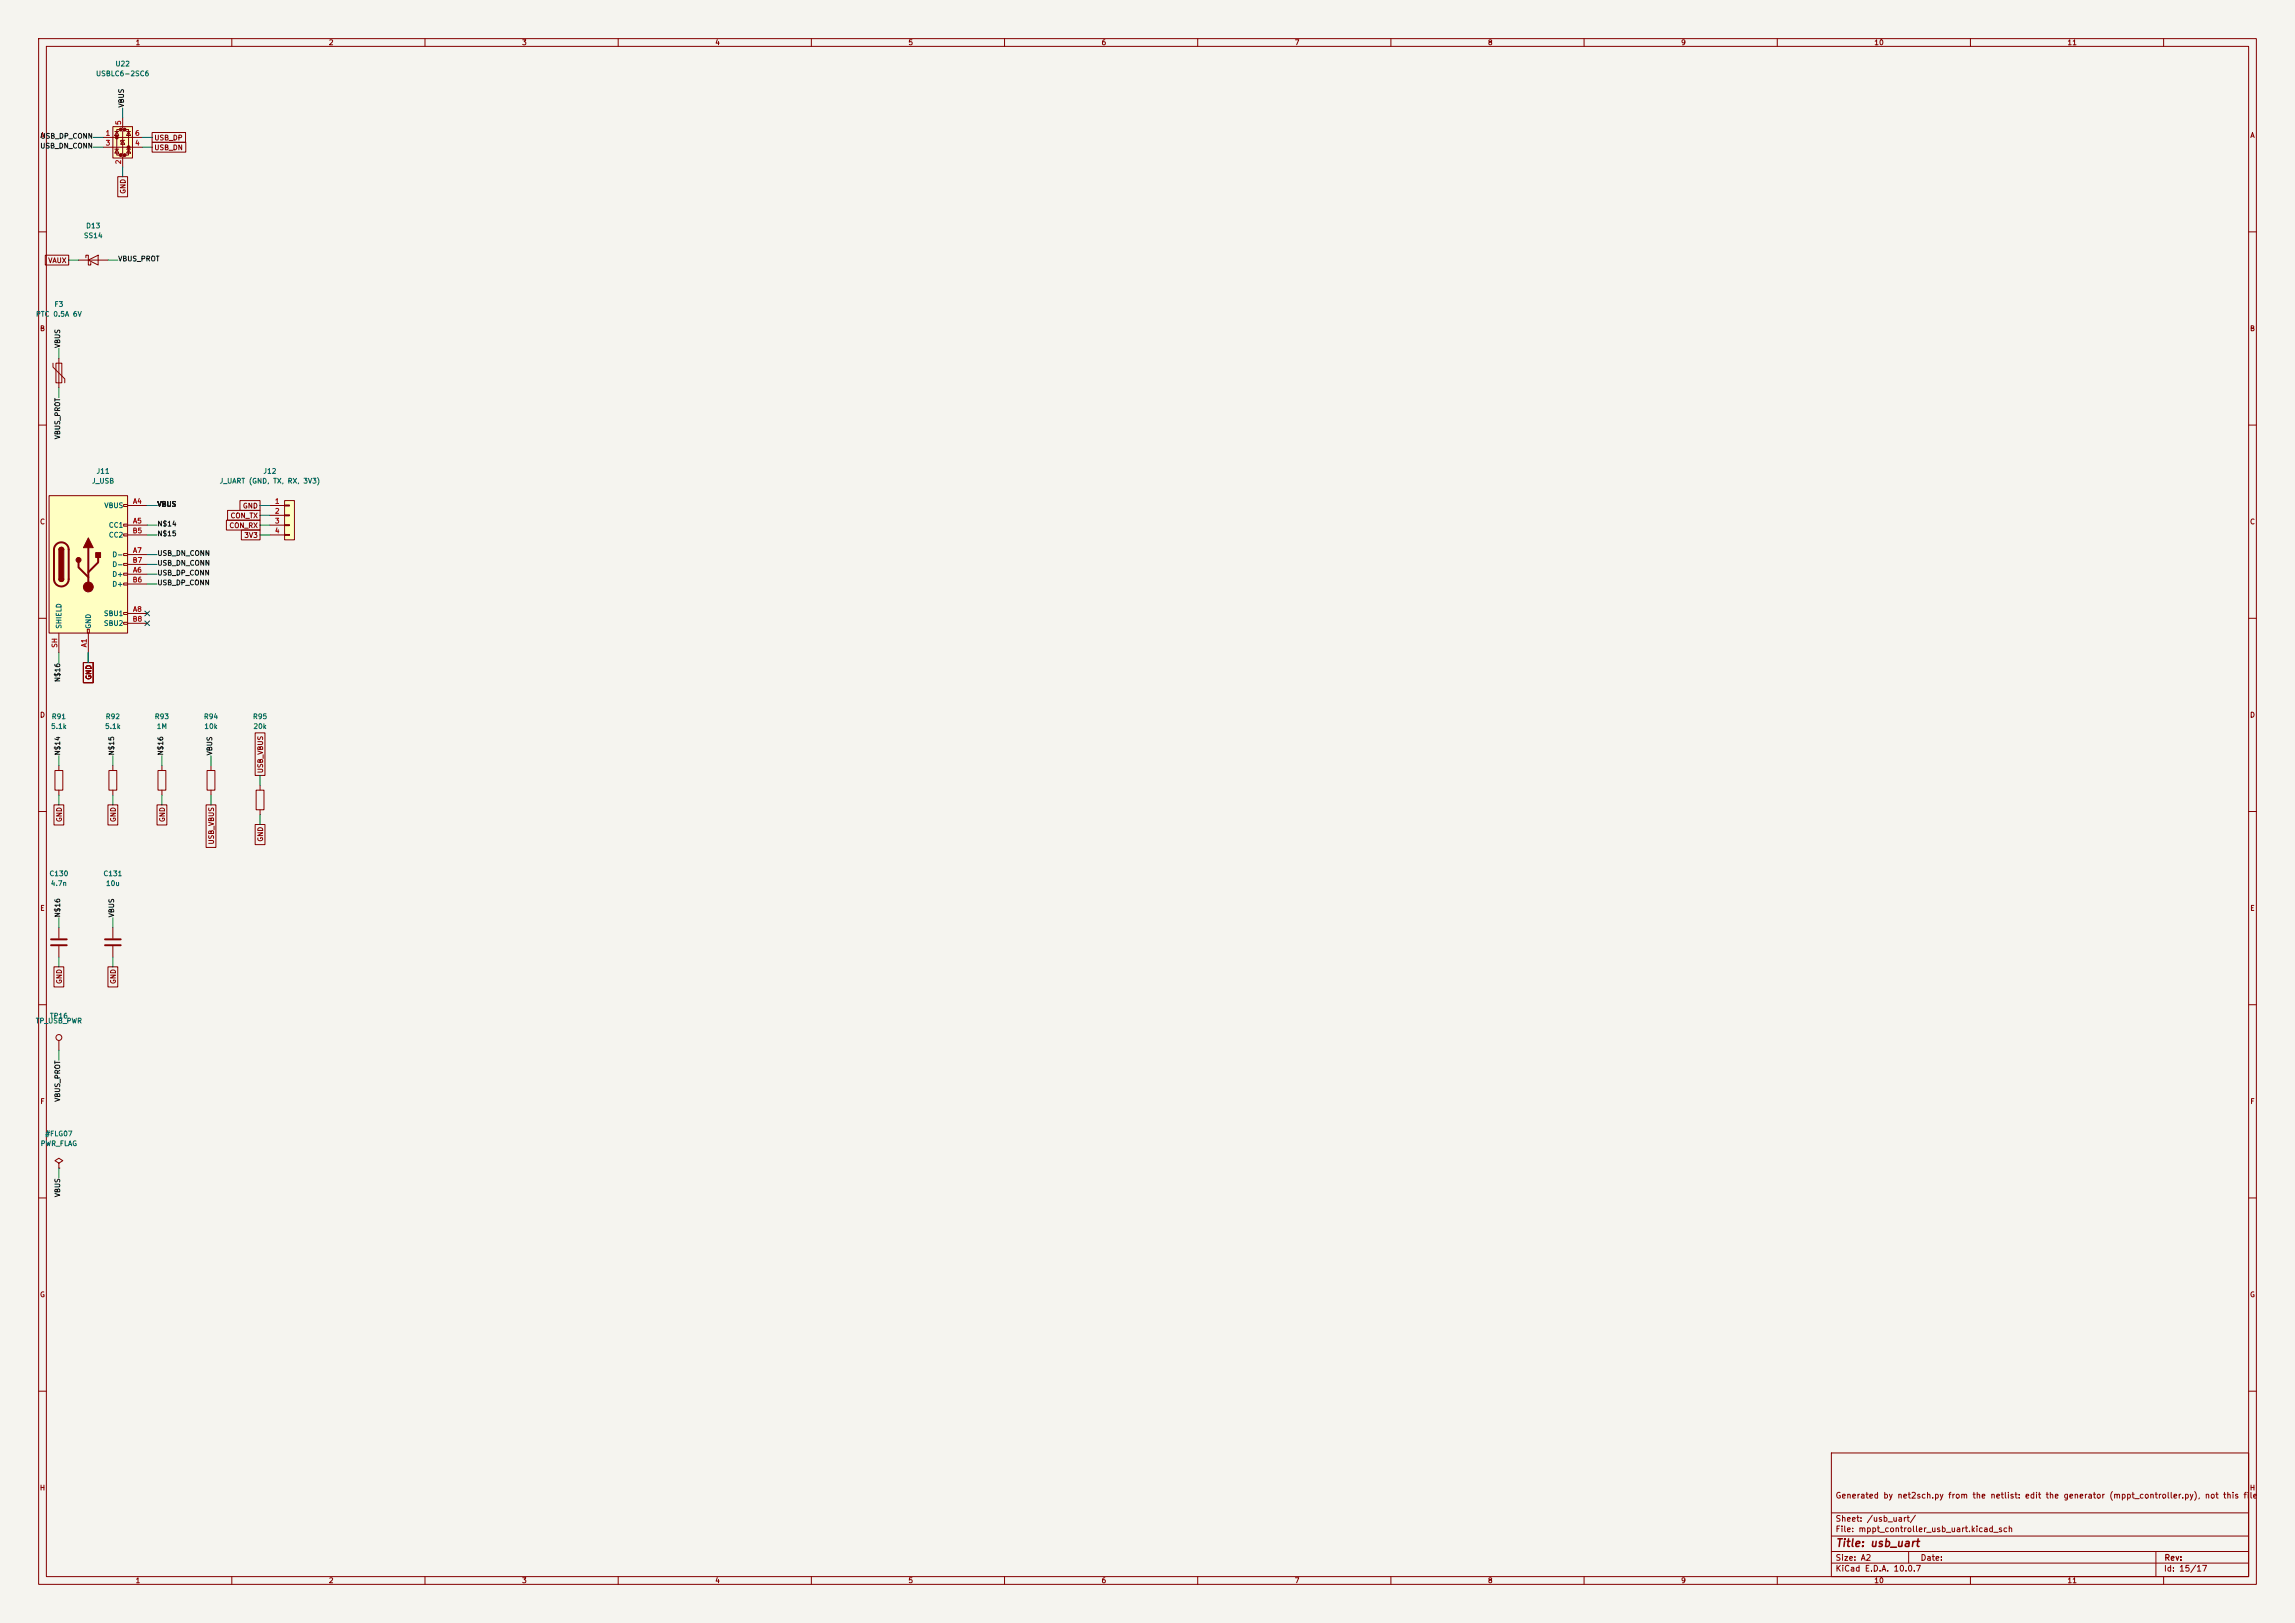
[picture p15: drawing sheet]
<svg xmlns="http://www.w3.org/2000/svg" width="594mm" height="420mm" viewBox="0 0 594 420" stroke-linecap="round" stroke-linejoin="round" font-family="sans-serif">
<defs><g id="words">
<text font-size="2" fill="#840000" x="475" y="400.8">Title: usb_uart</text>
<g font-size="1.5" fill="#840000">
<text x="475" y="388.1">Generated by net2sch.py from the netlist: edit the generator (mppt_controller.py), not this file</text>
<text x="475" y="394.1">Sheet: /usb_uart/</text>
<text x="475" y="396.8">File: mppt_controller_usb_uart.kicad_sch</text>
<text x="475" y="407">KiCad E.D.A. 10.0.7</text>
<text x="475" y="404.2">Size: A2</text>
<text x="497" y="404.2">Date:</text>
<text x="560" y="407">Id: 15/17</text>
<text x="560.1" y="404.2">Rev:</text>
</g>
<g font-size="1.3" fill="#840000">
<text x="35" y="12">1</text>
<text x="85" y="12">2</text>
<text x="135" y="12">3</text>
<text x="185" y="12">4</text>
<text x="235" y="12">5</text>
<text x="285" y="12">6</text>
<text x="335" y="12">7</text>
<text x="385" y="12">8</text>
<text x="435" y="12">9</text>
<text x="485" y="12">10</text>
<text x="535" y="12">11</text>
<text x="10.3" y="36">A</text>
<text x="582.3" y="36">A</text>
<text x="39.8" y="36.6">USB_DP</text>
<text x="39.8" y="39.2">USB_DN</text>
<text x="32.8" y="50.3" transform="rotate(-90 32.8 50.3)">GND</text>
<text x="12.4" y="68.4">VAUX</text>
<text x="10.2" y="86">B</text>
<text x="582.2" y="86">B</text>
<text x="62.7" y="131.9">GND</text>
<text x="10.2" y="136">C</text>
<text x="59.2" y="136.9">CON_RX</text>
<text x="59.5" y="134.4">CON_TX</text>
<text x="582.2" y="136">C</text>
<text x="63.1" y="139.5">3V3</text>
<text x="23.9" y="176" transform="rotate(-90 23.9 176)">GND</text>
<text x="10.2" y="186">D</text>
<text x="582.2" y="186">D</text>
<text x="68.4" y="200.2" transform="rotate(-90 68.4 200.2)">USB_VBUS</text>
<text x="16.3" y="212.9" transform="rotate(-90 16.3 212.9)">GND</text>
<text x="30.3" y="212.9" transform="rotate(-90 30.3 212.9)">GND</text>
<text x="43" y="212.9" transform="rotate(-90 43 212.9)">GND</text>
<text x="55.7" y="218.7" transform="rotate(-90 55.7 218.7)">USB_VBUS</text>
<text x="68.4" y="217.9" transform="rotate(-90 68.4 217.9)">GND</text>
<text x="10.3" y="236">E</text>
<text x="582.3" y="236">E</text>
<text x="16.3" y="254.8" transform="rotate(-90 16.3 254.8)">GND</text>
<text x="30.3" y="254.8" transform="rotate(-90 30.3 254.8)">GND</text>
<text x="10.3" y="286">F</text>
<text x="582.3" y="286">F</text>
<text x="10.2" y="336">G</text>
<text x="582.2" y="336">G</text>
<text x="10.2" y="386">H</text>
<text x="582.2" y="386">H</text>
<text x="35" y="410">1</text>
<text x="85" y="410">2</text>
<text x="135" y="410">3</text>
<text x="185" y="410">4</text>
<text x="235" y="410">5</text>
<text x="285" y="410">6</text>
<text x="335" y="410">7</text>
<text x="385" y="410">8</text>
<text x="435" y="410">9</text>
<text x="485" y="410">10</text>
<text x="535" y="410">11</text>
</g>
<g font-size="1.3" fill="#006464">
<text x="29.7" y="17.5">U22</text>
<text x="24.7" y="20">USBLC6-2SC6</text>
<text x="22.2" y="59.4">D13</text>
<text x="21.6" y="61.9">SS14</text>
<text x="9.2" y="82.2">PTC 0.5A 6V</text>
<text x="14" y="79.7">F3</text>
<text x="23.7" y="125.4">J_USB</text>
<text x="24.8" y="122.9">J11</text>
<text x="56.7" y="125.4">J_UART (GND, TX, RX, 3V3)</text>
<text x="68" y="122.9">J12</text>
<text x="26.9" y="131.8">VBUS</text>
<text x="28" y="136.9">CC1</text>
<text x="28" y="139.4">CC2</text>
<text x="28.9" y="149.6">D+</text>
<text x="28.9" y="144.5">D-</text>
<text x="28.9" y="147">D-</text>
<text x="28.9" y="152.1">D+</text>
<text x="26.8" y="159.7">SBU1</text>
<text x="16.2" y="162.8" transform="rotate(-90 16.2 162.8)">SHIELD</text>
<text x="23.8" y="162.8" transform="rotate(-90 23.8 162.8)">GND</text>
<text x="26.8" y="162.3">SBU2</text>
<text x="13.1" y="188.9">5.1k</text>
<text x="13.3" y="186.4">R91</text>
<text x="27.1" y="188.9">5.1k</text>
<text x="27.2" y="186.4">R92</text>
<text x="39.9" y="186.4">R93</text>
<text x="40.5" y="188.9">1M</text>
<text x="52.6" y="186.4">R94</text>
<text x="52.8" y="188.9">10k</text>
<text x="65.3" y="186.4">R95</text>
<text x="65.5" y="188.9">20k</text>
<text x="12.7" y="227">C130</text>
<text x="26.6" y="227">C131</text>
<text x="13" y="229.6">4.7n</text>
<text x="27.3" y="229.6">10u</text>
<text x="12.8" y="263.9">TP16</text>
<text x="9.1" y="265.1">TP_USB_PWR</text>
<text x="10.4" y="296.9">PWR_FLAG</text>
<text x="11.6" y="294.3">#FLG07</text>
</g>
<g font-size="1.3" fill="#0f0f0f">
<text x="32.4" y="28" transform="rotate(-90 32.4 28)">VBUS</text>
<text x="10.3" y="38.7">USB_DN_CONN</text>
<text x="10.4" y="36.2">USB_DP_CONN</text>
<text x="30.5" y="67.9">VBUS_PROT</text>
<text x="15.9" y="90.2" transform="rotate(-90 15.9 90.2)">VBUS</text>
<text x="15.9" y="113.8" transform="rotate(-90 15.9 113.8)">VBUS_PROT</text>
<text x="40.6" y="131.4">VBUS</text>
<text x="40.6" y="136.5">N$14</text>
<text x="40.6" y="139">N$15</text>
<text x="40.6" y="146.7">USB_DN_CONN</text>
<text x="40.6" y="149.2">USB_DP_CONN</text>
<text x="40.6" y="144.1">USB_DN_CONN</text>
<text x="40.6" y="151.7">USB_DP_CONN</text>
<text x="15.9" y="176.6" transform="rotate(-90 15.9 176.6)">N$16</text>
<text x="15.9" y="195.6" transform="rotate(-90 15.9 195.6)">N$14</text>
<text x="29.8" y="195.6" transform="rotate(-90 29.8 195.6)">N$15</text>
<text x="42.5" y="195.6" transform="rotate(-90 42.5 195.6)">N$16</text>
<text x="55.2" y="195.6" transform="rotate(-90 55.2 195.6)">VBUS</text>
<text x="15.9" y="237.5" transform="rotate(-90 15.9 237.5)">N$16</text>
<text x="29.8" y="237.5" transform="rotate(-90 29.8 237.5)">VBUS</text>
<text x="15.9" y="285.3" transform="rotate(-90 15.9 285.3)">VBUS_PROT</text>
<text x="15.9" y="309.9" transform="rotate(-90 15.9 309.9)">VBUS</text>
</g>
<g font-size="1.3" fill="#a90000">
<text x="27.2" y="35.4">1</text>
<text x="31.6" y="32.5" transform="rotate(-90 31.6 32.5)">5</text>
<text x="34.8" y="35.4">6</text>
<text x="27.2" y="38">3</text>
<text x="34.8" y="38">4</text>
<text x="31.6" y="42.6" transform="rotate(-90 31.6 42.6)">2</text>
<text x="34.3" y="130.7">A4</text>
<text x="71" y="130.7">1</text>
<text x="34.3" y="135.8">A5</text>
<text x="71" y="133.2">2</text>
<text x="71" y="135.8">3</text>
<text x="34.2" y="138.3">B5</text>
<text x="34.3" y="143.4">A7</text>
<text x="71" y="138.3">4</text>
<text x="34.2" y="145.9">B7</text>
<text x="34.3" y="148.5">A6</text>
<text x="34.2" y="151">B6</text>
<text x="34.2" y="161.2">B8</text>
<text x="34.3" y="158.6">A8</text>
<text x="15.1" y="167.8" transform="rotate(-90 15.1 167.8)">SH</text>
<text x="22.7" y="167.6" transform="rotate(-90 22.7 167.6)">A1</text>
</g>
</g></defs>
<path d="M0 0h594v420h-594z" fill="#f5f4ef" stroke="#f5f4ef" stroke-width=".26"/>
<g fill="none" stroke="#840000" stroke-width=".26">
<path d="M10 10h574v400h-574zM12 12h570v396h-570zM60 10v2M110 10v2M160 10v2M210 10v2M260 10v2M310 10v2M360 10v2M410 10v2M460 10v2M510 10v2"/>
<path d="M560 10v2M10 60h2M582 60h2M10 110h2M582 110h2M10 160h2M582 160h2M10 210h2M582 210h2M10 260h2M582 260h2M10 310h2"/>
<path d="M15.2 301l1.1-.6-1.1-.7-1 .7 1 .6v1.3M15.2 302.3h.1M582 310h2M10 360h2M474 376h108v32h-108zM582 360h2M474 397.5h108M474 391.5h108M60 408v2M110 408v2M160 408v2M210 408v2"/>
<path d="M260 408v2M310 408v2M360 408v2M410 408v2M460 408v2M474 404.5h108M474 401.5h108M494 401.5v3M510 408v2M558 401.5v6.5M560 408v2"/>
</g>
<path d="M12.7 128.3h20.3v35.5h-20.3z" fill="#ffffc2"/>
<g fill="none" stroke="#840000" stroke-width=".26">
<path d="M13.7 94v1l3.1 3v1.1M14.5 94h1.5v5.1h-1.5zM15.2 92.7v7.6M12.7 128.3h20.3v35.5h-20.3zM32 130.6h1v.5h-1zM32 135.6h1v.5h-1zM32 138.2h1v.5h-1zM33 130.8h5.1M33 135.9h5.1M33 138.4h5.1M15.2 142.2l.2-.4 .5-.2 .4 .2 .2 .4M15.2 149.9l.2 .4 .5 .2 .4-.2 .2-.4"/>
<path d="M32 143.3h1v.5h-1zM32 145.8h1v.5h-1zM32 148.3h1v.5h-1zM32 150.9h1v.5h-1zM32 158.5h1v.5h-1zM33 148.6h5.1M33 143.5h5.1M33 158.8h5.1M33 151.1h5.1M33 146.1h5.1M15.2 163.8v5.1M22.6 162.8h.5v1h-.5z"/>
<path d="M22.9 163.8v5.1M32 161h1v.5h-1zM33 161.3h5.1"/>
</g>
<path d="M14.5 140.9a1.9 1.9 0 0 1 2.1-.4 1.9 1.9 0 0 1 1.2 1.7v7.7a1.91 1.91 0 0 1-1.9 1.9 1.91 1.91 0 0 1-1.9-1.9v-7.8zM20.3 145.5v1.3l2.6 2.6M22.9 141.7v10.2M25.4 144.3v1.2l-2.5 2.6" fill="none" stroke="#840000" stroke-width=".51"/>
<g fill="#840000" stroke="#840000" stroke-width=".26">
<path d="M15.2 142.2h1.3v7.7h-1.3z"/>
<path d="M15.4 141.8l.7-.1 .4 .5h-1.3z"/>
<path d="M15.2 149.9h1.3l-.2 .4-.4 .2-.5-.2z"/>
<path d="M22.9 139.2l1.2 2.5h-2.5z"/>
<path d="M24.8 143h1.2v1.3h-1.2z"/>
<circle cx="20.3" cy="144.9" r=".63"/>
<circle cx="22.9" cy="151.9" r="1.27"/>
</g>
<path d="M73.7 129.5h2.5v10.2h-2.5z" fill="#ffffc2"/>
<g fill="none" stroke="#840000" stroke-width=".26">
<path d="M20.3 67.3h7.6M22.2 66.7v-.7h.7v2.6h.6v-.7M22.9 67.3l2.5-1.3v2.6zM69.8 130.8h3.9M69.8 133.4h3.9M69.8 135.9h3.9M69.8 138.4h3.9M73.7 129.5h2.5v10.2h-2.5zM73.7 130.7h1.2v.2h-1.2zM73.7 133.2h1.2v.3h-1.2zM73.7 135.8h1.2v.2h-1.2zM73.7 138.3h1.2v.3h-1.2z"/>
<path d="M14.2 199.4h2.1v5.1h-2.1zM15.2 198.1v1.3M28.2 199.4h2v5.1h-2zM29.2 198.1v1.3M53.6 199.4h2v5.1h-2zM54.6 198.1v1.3M15.2 204.5v1.2M29.2 204.5v1.2M54.6 204.5v1.2M66.3 204.5h2v5.1h-2zM67.3 203.2v1.3M67.3 209.6v1.2"/>
</g>
<path d="M29.2 32.8h5.1v8.1h-5.1z" fill="#ffffc2"/>
<g fill="#840000" stroke="#840000" stroke-width=".51">
<circle cx="30.2" cy="35.6" r=".25"/>
<circle cx="31.2" cy="33.5" r=".25"/>
<circle cx="31.2" cy="40.1" r=".25"/>
<circle cx="32.3" cy="33.5" r=".25"/>
<circle cx="32.3" cy="40.1" r=".25"/>
<circle cx="33.3" cy="38.1" r=".25"/>
</g>
<g fill="none" stroke="#840000" stroke-width=".26">
<path d="M26.7 35.6h10.1M26.7 38.1h10.1M29.2 32.8h5.1v8.1h-5.1zM29.7 38.6h1M29.7 34h1M30.2 34l.5 1.1h-1zM30.2 38.6l.5 1h-1zM31.2 33.5h-1v6.6h1M31.7 30.5v2.5l-.5 .5h1.1l-.6 .5v5.6l-.5 .5h1.1l-.6 .5v2.6M31.7 36.3l.6 1h-1.1zM32.3 36.3h-1.1v.4M32.3 33.5h1v6.6h-1"/>
<path d="M32.8 38.6h1M32.8 34h1M33.3 34l.5 1.1h-1zM33.3 38.6l.5 1h-1zM39.4 34.3h8.6v2.5h-8.6zM39.4 36.8h8.7v2.6h-8.7zM30.5 45.7h2.5v5.2h-2.5zM11.7 66h6.1v2.6h-6.1zM58.6 134.6h8.7v2.6h-8.7zM58.9 132.1h8.4v2.5h-8.4zM62.1 129.5h5.2v2.6h-5.2zM62.5 137.2h4.8v2.5h-4.8z"/>
<path d="M21.6 171.5h2.5v5.2h-2.5zM40.9 199.4h2v5.1h-2zM41.9 198.1v1.3M66 189.6h2.6v11.1h-2.6zM14 208.3h2.5v5.2h-2.5zM27.9 208.3h2.6v5.2h-2.6zM40.6 208.3h2.6v5.2h-2.6zM41.9 204.5v1.2M53.3 208.3h2.6v11h-2.6zM66 213.4h2.6v5.2h-2.6zM14 250.2h2.5v5.2h-2.5zM15.2 240v2.8"/>
<path d="M15.2 244.9v2.8M27.9 250.2h2.6v5.2h-2.6zM29.2 240v2.8M29.2 244.9v2.8M15.2 269.2v2.6"/>
<circle cx="15.2" cy="268.5" r=".76"/>
</g>
<path d="M13.2 243.1h4.1M13.2 244.6h4.1M27.2 243.1h4M27.2 244.6h4" fill="none" stroke="#840000" stroke-width=".51"/>
<g fill="none" stroke="#009600" stroke-width=".26">
<path d="M24.1 38.1h2.6M24.1 35.6h2.6M31.7 27.9v2.6M36.8 38.1h2.6M36.8 35.6h2.6M31.7 43.2v2.5M17.8 67.3h2.5M27.9 67.3h2.6M15.2 90.2v2.5M15.2 100.3v2.6M38.1 130.8h2.5M38.1 138.4h2.5"/>
<path d="M38.1 135.9h2.5M67.3 130.8h2.5M67.3 138.4h2.5M67.3 133.4h2.5M67.3 135.9h2.5M38.1 148.6h2.5M38.1 151.1h2.5M38.1 143.5h2.5M38.1 146.1h2.5M15.2 168.9v2.6M22.9 168.9v2.6M15.2 195.6v2.5"/>
<path d="M29.2 195.6v2.5M41.9 195.6v2.5M54.6 195.6v2.5M15.2 205.7v2.6M29.2 205.7v2.6M41.9 205.7v2.6M54.6 205.7v2.6M67.3 200.7v2.5M67.3 210.8v2.6M15.2 237.5v2.5M29.2 237.5v2.5M15.2 247.7v2.5"/>
<path d="M29.2 247.7v2.5M15.2 271.8v2.5M15.2 302.3v2.5"/>
</g>
<path d="M37.5 158.1l1.2 1.3M38.7 158.1l-1.2 1.3M37.5 160.7l1.2 1.2M38.7 160.7l-1.2 1.2" fill="none" stroke="#000084" stroke-width=".26"/>
<use href="#words"/>
</svg>
